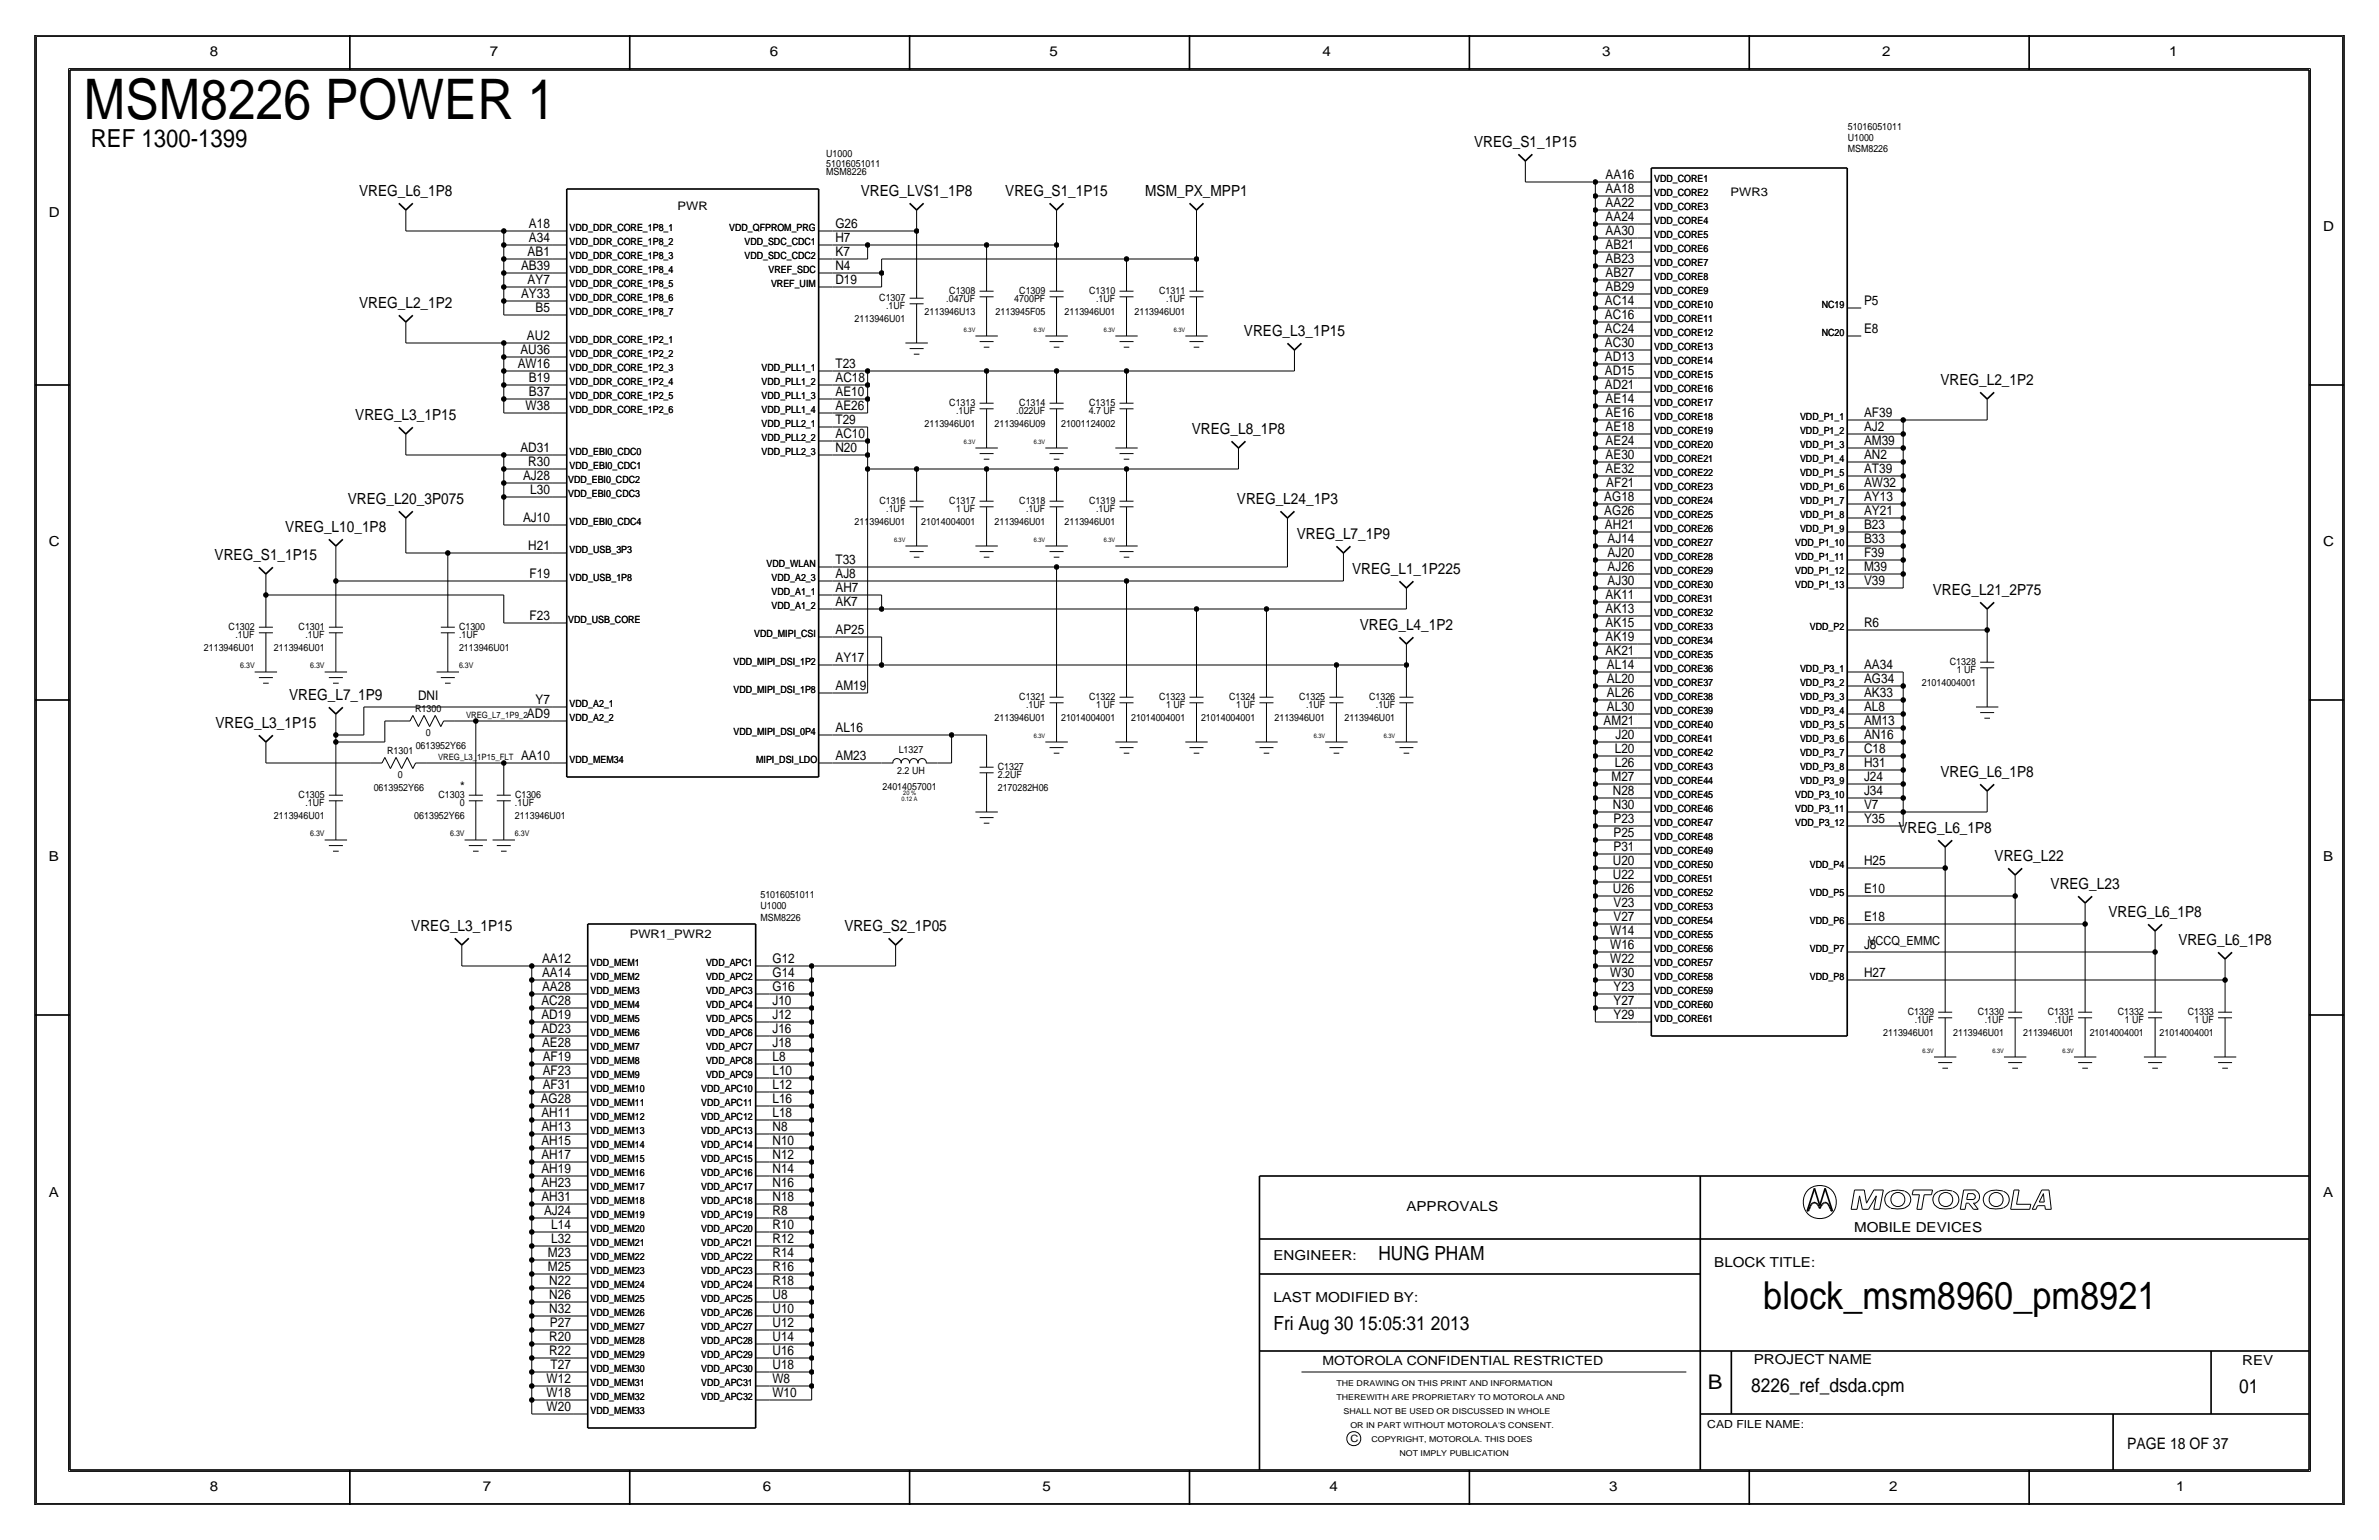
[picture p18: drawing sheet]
<svg xmlns="http://www.w3.org/2000/svg" width="432mm" height="279mm" viewBox="0 0 432 279" stroke-linecap="round" stroke-linejoin="round" font-family="sans-serif">
<defs><g id="words">
<text font-size="10.1" x="15.2" y="21.6">MSM8226 POWER 1</text>
<text font-size="7" x="320" y="237.5">block_msm8960_pm8921</text>
<text font-size="4.5" x="16.5" y="26.7">REF 1300-1399</text>
<text font-size="3.7" x="310" y="252.1">B</text>
<g font-size="3.5">
<text x="250.2" y="228.6">HUNG PHAM</text>
<text x="231.1" y="241.3">Fri Aug 30 15:05:31 2013</text>
<text x="317.9" y="252.6">8226_ref_dsda.cpm</text>
<text x="406.4" y="252.7">01</text>
</g>
<text font-size="2.9" x="386.1" y="262.9">PAGE 18 OF 37</text>
<g font-size="2.8">
<text x="267.6" y="26.7">VREG_S1_1P15</text>
<text x="65.2" y="35.6">VREG_L6_1P8</text>
<text x="156.2" y="35.6">VREG_LVS1_1P8</text>
<text x="182.5" y="35.6">VREG_S1_1P15</text>
<text x="207.9" y="35.6">MSM_PX_MPP1</text>
<text x="65.2" y="55.9">VREG_L2_1P2</text>
<text x="225.8" y="61">VREG_L3_1P15</text>
<text x="352.2" y="69.8">VREG_L2_1P2</text>
<text x="64.5" y="76.2">VREG_L3_1P15</text>
<text x="216.3" y="78.7">VREG_L8_1P8</text>
<text x="63.1" y="91.4">VREG_L20_3P075</text>
<text x="224.5" y="91.4">VREG_L24_1P3</text>
<text x="39" y="101.6">VREG_S1_1P15</text>
<text x="51.8" y="96.5">VREG_L10_1P8</text>
<text x="235.4" y="97.8">VREG_L7_1P9</text>
<text x="245.4" y="104.1">VREG_L1_1P225</text>
<text x="350.8" y="108">VREG_L21_2P75</text>
<text x="246.8" y="114.3">VREG_L4_1P2</text>
<text x="52.5" y="127">VREG_L7_1P9</text>
<text x="39.1" y="132.1">VREG_L3_1P15</text>
<text x="352.2" y="141">VREG_L6_1P8</text>
<text x="344.6" y="151.1">VREG_L6_1P8</text>
<text x="362" y="156.2">VREG_L22</text>
<text x="372.2" y="161.3">VREG_L23</text>
<text x="382.7" y="166.4">VREG_L6_1P8</text>
<text x="74.6" y="168.9">VREG_L3_1P15</text>
<text x="153.3" y="168.9">VREG_S2_1P05</text>
<text x="395.4" y="171.4">VREG_L6_1P8</text>
</g>
<g font-size="2.5">
<text x="38.1" y="10.2">8</text>
<text x="88.9" y="10.2">7</text>
<text x="139.7" y="10.2">6</text>
<text x="190.5" y="10.2">5</text>
<text x="240" y="10.2">4</text>
<text x="290.8" y="10.2">3</text>
<text x="341.6" y="10.2">2</text>
<text x="393.7" y="10.2">1</text>
<text x="8.9" y="39.4">D</text>
<text x="421.6" y="41.9">D</text>
<text x="8.9" y="99.1">C</text>
<text x="421.6" y="99.1">C</text>
<text x="8.9" y="156.2">B</text>
<text x="421.6" y="156.2">B</text>
<text x="8.9" y="217.2">A</text>
<text x="255.3" y="219.7">APPROVALS</text>
<text x="421.6" y="217.2">A</text>
<text x="336.5" y="223.5">MOBILE DEVICES</text>
<text x="231.1" y="228.6">ENGINEER:</text>
<text x="311.1" y="229.9">BLOCK TITLE:</text>
<text x="231.1" y="236.2">LAST MODIFIED BY:</text>
<text x="318.3" y="247.5">PROJECT NAME</text>
<text x="407" y="247.6">REV</text>
<text x="38.1" y="270.5">8</text>
<text x="87.6" y="270.5">7</text>
<text x="138.4" y="270.5">6</text>
<text x="189.2" y="270.5">5</text>
<text x="241.3" y="270.5">4</text>
<text x="292.1" y="270.5">3</text>
<text x="342.9" y="270.5">2</text>
<text x="395" y="270.5">1</text>
</g>
<g font-size="2.4">
<text x="291.4" y="35">AA18</text>
<text x="291.4" y="32.5">AA16</text>
<text x="96" y="41.4">A18</text>
<text x="151.6" y="41.4">G26</text>
<text x="291.4" y="40.1">AA24</text>
<text x="291.4" y="37.5">AA22</text>
<text x="95.8" y="46.5">AB1</text>
<text x="96" y="43.9">A34</text>
<text x="151.6" y="46.5">K7</text>
<text x="151.6" y="43.9">H7</text>
<text x="291.4" y="47.7">AB23</text>
<text x="291.4" y="45.2">AB21</text>
<text x="291.4" y="42.6">AA30</text>
<text x="94.6" y="49">AB39</text>
<text x="95.8" y="51.6">AY7</text>
<text x="151.6" y="51.6">D19</text>
<text x="151.6" y="49">N4</text>
<text x="291.4" y="52.8">AB29</text>
<text x="291.4" y="50.3">AB27</text>
<text x="94.6" y="54.1">AY33</text>
<text x="97.2" y="56.6">B5</text>
<text x="291.3" y="57.9">AC16</text>
<text x="291.3" y="55.3">AC14</text>
<text x="338.3" y="55.3">P5</text>
<text x="94.5" y="64.3">AU36</text>
<text x="95.6" y="61.7">AU2</text>
<text x="291.3" y="65.5">AD13</text>
<text x="291.3" y="63">AC30</text>
<text x="291.3" y="60.4">AC24</text>
<text x="338.3" y="60.4">E8</text>
<text x="94" y="66.8">AW16</text>
<text x="96" y="71.9">B37</text>
<text x="96" y="69.3">B19</text>
<text x="151.6" y="71.9">AE10</text>
<text x="151.6" y="69.3">AC18</text>
<text x="151.6" y="66.8">T23</text>
<text x="291.3" y="70.6">AD21</text>
<text x="291.3" y="68">AD15</text>
<text x="95.4" y="74.4">W38</text>
<text x="151.6" y="77">T29</text>
<text x="151.6" y="74.4">AE26</text>
<text x="291.4" y="75.7">AE16</text>
<text x="291.4" y="73.1">AE14</text>
<text x="338.3" y="75.7">AF39</text>
<text x="94.5" y="82">AD31</text>
<text x="151.6" y="82">N20</text>
<text x="151.6" y="79.5">AC10</text>
<text x="291.4" y="83.3">AE30</text>
<text x="291.4" y="80.7">AE24</text>
<text x="291.4" y="78.2">AE18</text>
<text x="338.3" y="83.3">AN2</text>
<text x="338.3" y="80.8">AM39</text>
<text x="338.3" y="78.2">AJ2</text>
<text x="94.9" y="87.1">AJ28</text>
<text x="95.9" y="84.6">R30</text>
<text x="96.2" y="89.7">L30</text>
<text x="291.4" y="85.8">AE32</text>
<text x="291.5" y="88.4">AF21</text>
<text x="338.3" y="88.4">AW32</text>
<text x="338.3" y="85.8">AT39</text>
<text x="94.9" y="94.7">AJ10</text>
<text x="291.2" y="93.4">AG26</text>
<text x="291.2" y="90.9">AG18</text>
<text x="291.3" y="96">AH21</text>
<text x="338.3" y="93.5">AY21</text>
<text x="338.3" y="90.9">AY13</text>
<text x="95.9" y="99.8">H21</text>
<text x="291.8" y="101.1">AJ20</text>
<text x="291.8" y="98.5">AJ14</text>
<text x="338.3" y="101.1">F39</text>
<text x="338.3" y="98.6">B33</text>
<text x="338.3" y="96">B23</text>
<text x="96.1" y="104.9">F19</text>
<text x="151.6" y="102.4">T33</text>
<text x="151.6" y="104.9">AJ8</text>
<text x="151.6" y="107.4">AH7</text>
<text x="291.8" y="106.1">AJ30</text>
<text x="291.8" y="103.6">AJ26</text>
<text x="338.3" y="106.2">V39</text>
<text x="338.3" y="103.6">M39</text>
<text x="96.1" y="112.5">F23</text>
<text x="151.6" y="110">AK7</text>
<text x="291.4" y="113.8">AK15</text>
<text x="291.4" y="111.2">AK13</text>
<text x="291.4" y="108.7">AK11</text>
<text x="338.3" y="113.8">R6</text>
<text x="151.6" y="115.1">AP25</text>
<text x="291.4" y="118.8">AK21</text>
<text x="291.4" y="116.3">AK19</text>
<text x="151.6" y="125.2">AM19</text>
<text x="151.6" y="120.1">AY17</text>
<text x="291.7" y="123.9">AL20</text>
<text x="291.7" y="121.4">AL14</text>
<text x="338.3" y="124">AG34</text>
<text x="338.3" y="121.4">AA34</text>
<text x="75.9" y="127">DNI</text>
<text x="95.6" y="130.3">AD9</text>
<text x="97.2" y="127.8">Y7</text>
<text x="291.1" y="131.6">AM21</text>
<text x="291.7" y="129">AL30</text>
<text x="291.7" y="126.5">AL26</text>
<text x="338.3" y="131.6">AM13</text>
<text x="338.3" y="129">AL8</text>
<text x="338.3" y="126.5">AK33</text>
<text x="94.6" y="137.9">AA10</text>
<text x="151.6" y="132.8">AL16</text>
<text x="151.6" y="137.9">AM23</text>
<text x="293.1" y="136.6">L20</text>
<text x="293.2" y="134.1">J20</text>
<text x="338.3" y="136.7">C18</text>
<text x="338.3" y="134.1">AN16</text>
<text x="83.5" y="143.5">*</text>
<text x="292.5" y="141.7">M27</text>
<text x="293.1" y="139.2">L26</text>
<text x="338.3" y="141.7">J24</text>
<text x="338.3" y="139.2">H31</text>
<text x="292.7" y="146.8">N30</text>
<text x="292.7" y="144.3">N28</text>
<text x="292.9" y="149.3">P23</text>
<text x="338.3" y="149.4">Y35</text>
<text x="338.3" y="146.8">V7</text>
<text x="338.3" y="144.3">J34</text>
<text x="292.9" y="154.4">P31</text>
<text x="292.9" y="151.9">P25</text>
<text x="292.7" y="159.5">U22</text>
<text x="292.7" y="157">U20</text>
<text x="338.3" y="157">H25</text>
<text x="292.7" y="162">U26</text>
<text x="292.9" y="167.1">V27</text>
<text x="292.9" y="164.6">V23</text>
<text x="338.3" y="167.1">E18</text>
<text x="338.3" y="162.1">E10</text>
<text x="292.3" y="172.2">W16</text>
<text x="292.3" y="169.7">W14</text>
<text x="338.3" y="172.2">J8</text>
<text x="98.4" y="179.8">AA28</text>
<text x="98.4" y="177.3">AA14</text>
<text x="98.4" y="174.7">AA12</text>
<text x="140.2" y="179.8">G16</text>
<text x="140.2" y="177.3">G14</text>
<text x="140.2" y="174.7">G12</text>
<text x="292.3" y="177.3">W30</text>
<text x="292.3" y="174.7">W22</text>
<text x="292.9" y="179.8">Y23</text>
<text x="338.3" y="177.3">H27</text>
<text x="98.3" y="184.9">AD19</text>
<text x="98.3" y="182.4">AC28</text>
<text x="140.2" y="184.9">J12</text>
<text x="140.2" y="182.3">J10</text>
<text x="292.9" y="184.9">Y29</text>
<text x="292.9" y="182.4">Y27</text>
<text x="98.3" y="187.4">AD23</text>
<text x="98.4" y="190">AE28</text>
<text x="140.2" y="190">J18</text>
<text x="140.2" y="187.4">J16</text>
<text x="98.5" y="197.6">AF31</text>
<text x="98.5" y="195.1">AF23</text>
<text x="98.5" y="192.5">AF19</text>
<text x="140.2" y="197.6">L12</text>
<text x="140.2" y="195">L10</text>
<text x="140.2" y="192.5">L8</text>
<text x="98.1" y="200.1">AG28</text>
<text x="98.3" y="202.7">AH11</text>
<text x="140.2" y="202.7">L18</text>
<text x="140.2" y="200.1">L16</text>
<text x="98.3" y="207.8">AH15</text>
<text x="98.3" y="205.2">AH13</text>
<text x="140.2" y="207.7">N10</text>
<text x="140.2" y="205.2">N8</text>
<text x="98.3" y="215.4">AH23</text>
<text x="98.3" y="212.8">AH19</text>
<text x="98.3" y="210.3">AH17</text>
<text x="140.2" y="215.4">N16</text>
<text x="140.2" y="212.8">N14</text>
<text x="140.2" y="210.3">N12</text>
<text x="98.3" y="217.9">AH31</text>
<text x="98.7" y="220.5">AJ24</text>
<text x="140.2" y="220.5">R8</text>
<text x="140.2" y="217.9">N18</text>
<text x="100.1" y="225.6">L32</text>
<text x="100.1" y="223">L14</text>
<text x="140.2" y="225.5">R12</text>
<text x="140.2" y="223">R10</text>
<text x="99.5" y="230.6">M25</text>
<text x="99.5" y="228.1">M23</text>
<text x="99.7" y="233.2">N22</text>
<text x="140.2" y="233.2">R18</text>
<text x="140.2" y="230.6">R16</text>
<text x="140.2" y="228.1">R14</text>
<text x="99.7" y="238.2">N32</text>
<text x="99.7" y="235.7">N26</text>
<text x="140.2" y="238.2">U10</text>
<text x="140.2" y="235.7">U8</text>
<text x="99.7" y="245.9">R22</text>
<text x="99.7" y="243.3">R20</text>
<text x="99.8" y="240.8">P27</text>
<text x="140.2" y="245.9">U16</text>
<text x="140.2" y="243.3">U14</text>
<text x="140.2" y="240.8">U12</text>
<text x="99.2" y="251">W12</text>
<text x="99.9" y="248.4">T27</text>
<text x="140.2" y="250.9">W8</text>
<text x="140.2" y="248.4">U18</text>
<text x="99.2" y="256">W20</text>
<text x="99.2" y="253.5">W18</text>
<text x="140.2" y="253.5">W10</text>
</g>
<g font-size="2.3">
<text x="339.1" y="171.4">VCCQ_EMMC</text>
<text x="240" y="247.6">MOTOROLA CONFIDENTIAL RESTRICTED</text>
</g>
<g font-size="2.1">
<text x="314.1" y="35.6">PWR3</text>
<text x="123" y="38.1">PWR</text>
<text x="114.3" y="170.2">PWR1_PWR2</text>
</g>
<text font-size="2" x="309.9" y="259.1">CAD FILE NAME:</text>
<g font-size="1.8">
<text x="335.4" y="23.5">51016051011</text>
<text x="150" y="28.4">U1000</text>
<text x="335.4" y="25.6">U1000</text>
<text x="335.4" y="27.6">MSM8226</text>
<text x="150" y="31.7">MSM8226</text>
<text x="150" y="30.2">51016051011</text>
<text x="300.2" y="35.6">VDD_CORE2</text>
<text x="300.2" y="33">VDD_CORE1</text>
<text x="103.4" y="41.9">VDD_DDR_CORE_1P8_1</text>
<text x="132.3" y="41.9">VDD_QFPROM_PRG</text>
<text x="300.2" y="38.1">VDD_CORE3</text>
<text x="300.2" y="40.6">VDD_CORE4</text>
<text x="103.4" y="47">VDD_DDR_CORE_1P8_3</text>
<text x="103.4" y="44.5">VDD_DDR_CORE_1P8_2</text>
<text x="135.1" y="44.4">VDD_SDC_CDC1</text>
<text x="135.1" y="47">VDD_SDC_CDC2</text>
<text x="300.2" y="45.7">VDD_CORE6</text>
<text x="300.2" y="43.2">VDD_CORE5</text>
<text x="103.4" y="52.1">VDD_DDR_CORE_1P8_5</text>
<text x="103.4" y="49.5">VDD_DDR_CORE_1P8_4</text>
<text x="139.5" y="49.5">VREF_SDC</text>
<text x="139.9" y="52.1">VREF_UIM</text>
<text x="172.3" y="53.4">C1308</text>
<text x="185" y="53.4">C1309</text>
<text x="197.7" y="53.4">C1310</text>
<text x="210.4" y="53.4">C1311</text>
<text x="300.2" y="50.8">VDD_CORE8</text>
<text x="300.2" y="53.3">VDD_CORE9</text>
<text x="300.2" y="48.3">VDD_CORE7</text>
<text x="103.4" y="54.6">VDD_DDR_CORE_1P8_6</text>
<text x="103.4" y="57.2">VDD_DDR_CORE_1P8_7</text>
<text x="155.1" y="58.4">2113946U01</text>
<text x="159.6" y="54.6">C1307</text>
<text x="160.8" y="56.1">.1UF</text>
<text x="167.8" y="57.2">2113946U13</text>
<text x="171.8" y="54.9">.047UF</text>
<text x="180.7" y="57.2">2113945F05</text>
<text x="184.1" y="54.9">4700PF</text>
<text x="193.2" y="57.2">2113946U01</text>
<text x="199" y="54.9">.1UF</text>
<text x="205.9" y="57.2">2113946U01</text>
<text x="211.7" y="54.9">.1UF</text>
<text x="300.2" y="55.9">VDD_CORE10</text>
<text x="300.2" y="58.4">VDD_CORE11</text>
<text x="330.7" y="55.9">NC19</text>
<text x="103.4" y="64.8">VDD_DDR_CORE_1P2_2</text>
<text x="103.4" y="62.2">VDD_DDR_CORE_1P2_1</text>
<text x="300.2" y="63.5">VDD_CORE13</text>
<text x="300.2" y="61">VDD_CORE12</text>
<text x="330.7" y="61">NC20</text>
<text x="103.4" y="67.3">VDD_DDR_CORE_1P2_3</text>
<text x="103.4" y="69.9">VDD_DDR_CORE_1P2_4</text>
<text x="138.2" y="67.3">VDD_PLL1_1</text>
<text x="138.2" y="69.9">VDD_PLL1_2</text>
<text x="300.2" y="68.6">VDD_CORE15</text>
<text x="300.2" y="71.1">VDD_CORE16</text>
<text x="300.2" y="66">VDD_CORE14</text>
<text x="103.4" y="72.4">VDD_DDR_CORE_1P2_5</text>
<text x="103.4" y="74.9">VDD_DDR_CORE_1P2_6</text>
<text x="138.2" y="77.5">VDD_PLL2_1</text>
<text x="138.2" y="72.4">VDD_PLL1_3</text>
<text x="138.2" y="74.9">VDD_PLL1_4</text>
<text x="167.8" y="77.5">2113946U01</text>
<text x="172.3" y="73.7">C1313</text>
<text x="173.5" y="75.2">.1UF</text>
<text x="180.5" y="77.5">2113946U09</text>
<text x="184.5" y="75.2">.022UF</text>
<text x="185" y="73.7">C1314</text>
<text x="192.6" y="77.5">21001124002</text>
<text x="197.6" y="75.2">4.7 UF</text>
<text x="197.7" y="73.7">C1315</text>
<text x="300.2" y="76.2">VDD_CORE18</text>
<text x="300.2" y="73.7">VDD_CORE17</text>
<text x="326.7" y="76.2">VDD_P1_1</text>
<text x="103.4" y="82.6">VDD_EBI0_CDC0</text>
<text x="138.2" y="80">VDD_PLL2_2</text>
<text x="138.2" y="82.6">VDD_PLL2_3</text>
<text x="300.2" y="81.3">VDD_CORE20</text>
<text x="300.2" y="83.8">VDD_CORE21</text>
<text x="300.2" y="78.7">VDD_CORE19</text>
<text x="326.7" y="81.3">VDD_P1_3</text>
<text x="326.7" y="78.7">VDD_P1_2</text>
<text x="326.7" y="83.8">VDD_P1_4</text>
<text x="103.1" y="87.6">VDD_EBI0_CDC2</text>
<text x="103.4" y="85.1">VDD_EBI0_CDC1</text>
<text x="300.2" y="88.9">VDD_CORE23</text>
<text x="300.2" y="86.4">VDD_CORE22</text>
<text x="326.7" y="86.4">VDD_P1_5</text>
<text x="326.7" y="88.9">VDD_P1_6</text>
<text x="103.1" y="90.2">VDD_EBI0_CDC3</text>
<text x="103.4" y="95.3">VDD_EBI0_CDC4</text>
<text x="155.1" y="95.3">2113946U01</text>
<text x="159.6" y="91.5">C1316</text>
<text x="160.9" y="93">.1UF</text>
<text x="167.2" y="95.3">21014004001</text>
<text x="172.3" y="91.5">C1317</text>
<text x="173.6" y="93">1 UF</text>
<text x="180.5" y="95.3">2113946U01</text>
<text x="185" y="91.5">C1318</text>
<text x="186.3" y="93">.1UF</text>
<text x="193.2" y="95.3">2113946U01</text>
<text x="197.7" y="91.5">C1319</text>
<text x="199" y="93">.1UF</text>
<text x="300.2" y="91.4">VDD_CORE24</text>
<text x="300.2" y="94">VDD_CORE25</text>
<text x="326.7" y="91.4">VDD_P1_7</text>
<text x="326.7" y="94">VDD_P1_8</text>
<text x="103.4" y="100.3">VDD_USB_3P3</text>
<text x="300.2" y="99.1">VDD_CORE27</text>
<text x="300.2" y="96.5">VDD_CORE26</text>
<text x="300.2" y="101.6">VDD_CORE28</text>
<text x="325.8" y="99.1">VDD_P1_10</text>
<text x="325.8" y="101.6">VDD_P1_11</text>
<text x="326.7" y="96.5">VDD_P1_9</text>
<text x="103.4" y="105.4">VDD_USB_1P8</text>
<text x="139.1" y="102.9">VDD_WLAN</text>
<text x="140" y="107.9">VDD_A1_1</text>
<text x="140" y="105.4">VDD_A2_3</text>
<text x="300.2" y="104.2">VDD_CORE29</text>
<text x="300.2" y="106.7">VDD_CORE30</text>
<text x="325.8" y="104.1">VDD_P1_12</text>
<text x="325.8" y="106.7">VDD_P1_13</text>
<text x="103.1" y="113">VDD_USB_CORE</text>
<text x="140" y="110.5">VDD_A1_2</text>
<text x="300.2" y="109.2">VDD_CORE31</text>
<text x="300.2" y="111.8">VDD_CORE32</text>
<text x="37" y="118.1">2113946U01</text>
<text x="41.5" y="114.3">C1302</text>
<text x="42.7" y="115.8">.1UF</text>
<text x="49.7" y="118.1">2113946U01</text>
<text x="54.2" y="114.3">C1301</text>
<text x="55.4" y="115.8">.1UF</text>
<text x="83.3" y="115.8">.1UF</text>
<text x="83.3" y="118.1">2113946U01</text>
<text x="83.3" y="114.3">C1300</text>
<text x="136.9" y="115.6">VDD_MIPI_CSI</text>
<text x="300.2" y="119.4">VDD_CORE35</text>
<text x="300.2" y="116.9">VDD_CORE34</text>
<text x="300.2" y="114.3">VDD_CORE33</text>
<text x="328.5" y="114.3">VDD_P2</text>
<text x="133.1" y="125.7">VDD_MIPI_DSI_1P8</text>
<text x="133.1" y="120.6">VDD_MIPI_DSI_1P2</text>
<text x="300.2" y="124.5">VDD_CORE37</text>
<text x="300.2" y="121.9">VDD_CORE36</text>
<text x="326.7" y="121.9">VDD_P3_1</text>
<text x="326.7" y="124.5">VDD_P3_2</text>
<text x="348.8" y="124.5">21014004001</text>
<text x="353.9" y="120.7">C1328</text>
<text x="355.2" y="122.2">1 UF</text>
<text x="75.4" y="129.2">R1300</text>
<text x="103.4" y="128.3">VDD_A2_1</text>
<text x="103.4" y="130.8">VDD_A2_2</text>
<text x="180.5" y="130.8">2113946U01</text>
<text x="185" y="127">C1321</text>
<text x="186.3" y="128.5">.1UF</text>
<text x="192.6" y="130.8">21014004001</text>
<text x="197.7" y="127">C1322</text>
<text x="199" y="128.5">1 UF</text>
<text x="205.3" y="130.8">21014004001</text>
<text x="210.4" y="127">C1323</text>
<text x="211.7" y="128.5">1 UF</text>
<text x="218" y="130.8">21014004001</text>
<text x="223.1" y="127">C1324</text>
<text x="224.4" y="128.5">1 UF</text>
<text x="231.3" y="130.8">2113946U01</text>
<text x="235.8" y="127">C1325</text>
<text x="237.1" y="128.5">.1UF</text>
<text x="244" y="130.8">2113946U01</text>
<text x="248.5" y="127">C1326</text>
<text x="249.8" y="128.5">.1UF</text>
<text x="300.2" y="127">VDD_CORE38</text>
<text x="300.2" y="129.6">VDD_CORE39</text>
<text x="326.7" y="127">VDD_P3_3</text>
<text x="326.7" y="129.5">VDD_P3_4</text>
<text x="70.3" y="136.8">R1301</text>
<text x="75.4" y="135.9">0613952Y66</text>
<text x="77.3" y="133.5">0</text>
<text x="133.1" y="133.3">VDD_MIPI_DSI_0P4</text>
<text x="163.1" y="136.7">L1327</text>
<text x="300.2" y="132.1">VDD_CORE40</text>
<text x="300.2" y="134.6">VDD_CORE41</text>
<text x="300.2" y="137.2">VDD_CORE42</text>
<text x="326.7" y="132.1">VDD_P3_5</text>
<text x="326.7" y="134.6">VDD_P3_6</text>
<text x="326.7" y="137.2">VDD_P3_7</text>
<text x="67.8" y="143.5">0613952Y66</text>
<text x="72.2" y="141.1">0</text>
<text x="103.4" y="138.4">VDD_MEM34</text>
<text x="137.2" y="138.4">MIPI_DSI_LDO</text>
<text x="160.2" y="143.3">24014057001</text>
<text x="162.8" y="140.5">2.2 UH</text>
<text x="181.1" y="143.5">2170282H06</text>
<text x="181.1" y="141.2">2.2UF</text>
<text x="181.1" y="139.7">C1327</text>
<text x="300.2" y="139.7">VDD_CORE43</text>
<text x="300.2" y="142.3">VDD_CORE44</text>
<text x="326.7" y="142.2">VDD_P3_9</text>
<text x="326.7" y="139.7">VDD_P3_8</text>
<text x="49.7" y="148.6">2113946U01</text>
<text x="54.2" y="144.8">C1305</text>
<text x="55.4" y="146.3">.1UF</text>
<text x="75.2" y="148.6">0613952Y66</text>
<text x="79.6" y="144.8">C1303</text>
<text x="83.4" y="146.3">0</text>
<text x="93.5" y="148.6">2113946U01</text>
<text x="93.5" y="146.3">.1UF</text>
<text x="93.5" y="144.8">C1306</text>
<text x="300.2" y="149.9">VDD_CORE47</text>
<text x="300.2" y="147.3">VDD_CORE46</text>
<text x="300.2" y="144.8">VDD_CORE45</text>
<text x="325.8" y="144.8">VDD_P3_10</text>
<text x="325.8" y="147.3">VDD_P3_11</text>
<text x="325.8" y="149.9">VDD_P3_12</text>
<text x="300.2" y="155">VDD_CORE49</text>
<text x="300.2" y="152.4">VDD_CORE48</text>
<text x="300.2" y="157.5">VDD_CORE50</text>
<text x="300.2" y="160">VDD_CORE51</text>
<text x="328.5" y="157.5">VDD_P4</text>
<text x="138" y="165">U1000</text>
<text x="138" y="163">51016051011</text>
<text x="138" y="167">MSM8226</text>
<text x="300.2" y="162.6">VDD_CORE52</text>
<text x="300.2" y="165.1">VDD_CORE53</text>
<text x="300.2" y="167.7">VDD_CORE54</text>
<text x="328.5" y="162.6">VDD_P5</text>
<text x="328.5" y="167.6">VDD_P6</text>
<text x="300.2" y="170.2">VDD_CORE55</text>
<text x="300.2" y="172.7">VDD_CORE56</text>
<text x="328.5" y="172.7">VDD_P7</text>
<text x="107.2" y="177.8">VDD_MEM2</text>
<text x="107.2" y="175.3">VDD_MEM1</text>
<text x="128.2" y="177.8">VDD_APC2</text>
<text x="128.2" y="175.3">VDD_APC1</text>
<text x="300.2" y="177.8">VDD_CORE58</text>
<text x="300.2" y="175.3">VDD_CORE57</text>
<text x="328.5" y="177.8">VDD_P8</text>
<text x="107.2" y="180.3">VDD_MEM3</text>
<text x="107.2" y="185.4">VDD_MEM5</text>
<text x="107.2" y="182.9">VDD_MEM4</text>
<text x="128.2" y="182.9">VDD_APC4</text>
<text x="128.2" y="180.3">VDD_APC3</text>
<text x="128.2" y="185.4">VDD_APC5</text>
<text x="300.2" y="180.4">VDD_CORE59</text>
<text x="300.2" y="182.9">VDD_CORE60</text>
<text x="300.2" y="185.4">VDD_CORE61</text>
<text x="346.3" y="184.2">C1329</text>
<text x="347.5" y="185.7">.1UF</text>
<text x="359" y="184.2">C1330</text>
<text x="360.2" y="185.7">.1UF</text>
<text x="371.7" y="184.2">C1331</text>
<text x="372.9" y="185.7">.1UF</text>
<text x="384.4" y="184.2">C1332</text>
<text x="385.6" y="185.7">1 UF</text>
<text x="397.1" y="184.2">C1333</text>
<text x="398.3" y="185.7">1 UF</text>
<text x="107.2" y="188">VDD_MEM6</text>
<text x="107.2" y="190.5">VDD_MEM7</text>
<text x="128.2" y="188">VDD_APC6</text>
<text x="128.2" y="190.5">VDD_APC7</text>
<text x="341.8" y="188">2113946U01</text>
<text x="354.5" y="188">2113946U01</text>
<text x="367.2" y="188">2113946U01</text>
<text x="379.3" y="188">21014004001</text>
<text x="392" y="188">21014004001</text>
<text x="107.2" y="193">VDD_MEM8</text>
<text x="107.2" y="195.6">VDD_MEM9</text>
<text x="128.2" y="193">VDD_APC8</text>
<text x="128.2" y="195.6">VDD_APC9</text>
<text x="107.2" y="198.1">VDD_MEM10</text>
<text x="107.2" y="200.7">VDD_MEM11</text>
<text x="107.2" y="203.2">VDD_MEM12</text>
<text x="127.3" y="198.1">VDD_APC10</text>
<text x="127.3" y="203.2">VDD_APC12</text>
<text x="127.3" y="200.7">VDD_APC11</text>
<text x="107.2" y="208.3">VDD_MEM14</text>
<text x="107.2" y="205.7">VDD_MEM13</text>
<text x="127.3" y="208.3">VDD_APC14</text>
<text x="127.3" y="205.7">VDD_APC13</text>
<text x="107.2" y="210.8">VDD_MEM15</text>
<text x="107.2" y="213.4">VDD_MEM16</text>
<text x="107.2" y="215.9">VDD_MEM17</text>
<text x="127.3" y="210.8">VDD_APC15</text>
<text x="127.3" y="213.4">VDD_APC16</text>
<text x="127.3" y="215.9">VDD_APC17</text>
<text x="107.2" y="218.4">VDD_MEM18</text>
<text x="107.2" y="221">VDD_MEM19</text>
<text x="127.3" y="218.4">VDD_APC18</text>
<text x="127.3" y="221">VDD_APC19</text>
<text x="107.2" y="223.5">VDD_MEM20</text>
<text x="107.2" y="226.1">VDD_MEM21</text>
<text x="127.3" y="223.5">VDD_APC20</text>
<text x="127.3" y="226.1">VDD_APC21</text>
<text x="107.2" y="228.6">VDD_MEM22</text>
<text x="107.2" y="231.1">VDD_MEM23</text>
<text x="107.2" y="233.7">VDD_MEM24</text>
<text x="127.3" y="228.6">VDD_APC22</text>
<text x="127.3" y="231.1">VDD_APC23</text>
<text x="127.3" y="233.7">VDD_APC24</text>
<text x="107.2" y="236.2">VDD_MEM25</text>
<text x="107.2" y="238.8">VDD_MEM26</text>
<text x="127.3" y="236.2">VDD_APC25</text>
<text x="127.3" y="238.8">VDD_APC26</text>
<text x="107.2" y="241.3">VDD_MEM27</text>
<text x="107.2" y="243.8">VDD_MEM28</text>
<text x="127.3" y="241.3">VDD_APC27</text>
<text x="127.3" y="243.8">VDD_APC28</text>
<text x="107.2" y="248.9">VDD_MEM30</text>
<text x="107.2" y="246.4">VDD_MEM29</text>
<text x="107.2" y="251.5">VDD_MEM31</text>
<text x="127.3" y="248.9">VDD_APC30</text>
<text x="127.3" y="246.4">VDD_APC29</text>
<text x="127.3" y="251.5">VDD_APC31</text>
<text x="107.2" y="256.5">VDD_MEM33</text>
<text x="107.2" y="254">VDD_MEM32</text>
<text x="127.3" y="254">VDD_APC32</text>
<text x="245.1" y="261.6">C</text>
</g>
<g font-size="1.6">
<text x="84.6" y="130.3">VREG_L7_1P9_2</text>
<text x="79.5" y="137.9">VREG_L3_1P15_FLT</text>
</g>
<g font-size="1.5">
<text x="242.6" y="251.5">THE DRAWING ON THIS PRINT AND INFORMATION</text>
<text x="242.6" y="254">THEREWITH ARE PROPRIETARY TO MOTOROLA AND</text>
<text x="243.8" y="256.5">SHALL NOT BE USED OR DISCUSSED IN WHOLE</text>
<text x="245.1" y="259.1">OR IN PART WITHOUT MOTOROLA'S CONSENT.</text>
<text x="248.9" y="261.6">COPYRIGHT, MOTOROLA. THIS DOES</text>
<text x="254" y="264.2">NOT IMPLY PUBLICATION</text>
</g>
<g font-size="1.4">
<text x="43.6" y="121.2">6.3V</text>
<text x="56.3" y="121.2">6.3V</text>
<text x="83.3" y="121.2">6.3V</text>
<text x="56.3" y="151.6">6.3V</text>
<text x="81.7" y="151.6">6.3V</text>
<text x="93.5" y="151.6">6.3V</text>
</g>
<g font-size="1.1">
<text x="175" y="60.2">6.3V</text>
<text x="187.7" y="60.2">6.3V</text>
<text x="200.4" y="60.2">6.3V</text>
<text x="213.1" y="60.2">6.3V</text>
<text x="175" y="80.5">6.3V</text>
<text x="187.7" y="80.5">6.3V</text>
<text x="162.3" y="98.3">6.3V</text>
<text x="187.7" y="98.3">6.3V</text>
<text x="200.4" y="98.3">6.3V</text>
<text x="187.7" y="133.9">6.3V</text>
<text x="238.5" y="133.9">6.3V</text>
<text x="251.2" y="133.9">6.3V</text>
<text x="163.6" y="145.3">0.12 A</text>
<text x="164" y="144.3">20 %</text>
<text x="349" y="191">6.3V</text>
<text x="361.7" y="191">6.3V</text>
<text x="374.4" y="191">6.3V</text>
</g>
</g></defs>
<g fill="none" stroke="#000" stroke-width=".3">
<path d="M6.3 6.3v266.7zM6.4 6.3h419zM12.7 12.7h406.4zM12.7 12.7v254zM63.5 6.3v6.4zM114.3 6.3v6.4zM165.1 6.3v6.4zM215.9 6.3v6.4zM266.7 6.3v6.4zM317.5 6.3v6.4zM368.3 6.3v6.4zM419.1 12.7v254z"/>
<path d="M425.4 6.3v266.7zM72.4 36.9l1.3 1.2zM73.7 38.1l1.2-1.2zM102.9 34.3h45.7zM102.9 34.3v106.7zM148.6 34.3v106.7zM165.1 36.9l1.3 1.2zM166.4 38.1l1.2-1.2zM190.5 36.9l1.3 1.2zM191.8 38.1l1.2-1.2zM215.9 36.9l1.3 1.2zM217.2 38.1l1.2-1.2z"/>
<path d="M275.6 28l1.3 1.2zM276.9 29.2l1.2-1.2zM299.7 30.5h35.6zM299.7 30.5v157.5zM335.3 30.5v157.5zM72.4 57.2l1.3 1.2zM73.7 58.4l1.2-1.2zM6.3 69.8h6.4zM72.4 77.5l1.3 1.2zM73.7 78.7l1.2-1.2zM233.7 62.3l1.2 1.2zM234.9 63.5l1.3-1.2z"/>
<path d="M359.4 71.2l1.3 1.2zM360.7 72.4l1.2-1.2zM419.1 69.8h6.3zM59.7 97.8l1.3 1.3zM61 99.1l1.2-1.3zM72.4 92.8l1.3 1.2zM73.7 94l1.2-1.2zM223.5 80.1l1.3 1.2zM224.8 81.3l1.3-1.2zM232.4 92.8l1.3 1.2zM233.7 94l1.2-1.2zM242.6 99.1l1.2 1.2z"/>
<path d="M47 102.9l1.3 1.2zM48.3 104.1l1.2-1.2zM243.8 100.3l1.3-1.2zM254 105.5l1.3 1.2zM254 115.6l1.3 1.2zM255.3 106.7l1.2-1.2zM255.3 116.8l1.2-1.2zM359.4 109.3l1.3 1.2zM360.7 110.5l1.2-1.2zM6.3 127h6.4zM47 133.4l1.3 1.2zM48.3 134.6l1.2-1.2z"/>
<path d="M59.7 128.3l1.3 1.2zM61 129.5l1.2-1.2zM419.1 127h6.3zM102.9 141h45.7zM351.8 152.5l1.3 1.2zM353.1 153.7l1.2-1.2zM359.4 142.3l1.3 1.2zM360.7 143.5l1.2-1.2zM364.5 157.5l1.3 1.3zM365.8 158.8l1.2-1.3zM82.6 170.2l1.2 1.2zM83.8 171.5l1.3-1.3z"/>
<path d="M106.7 167.6h30.5zM106.7 167.6v91.5zM137.2 167.6v91.5zM161.3 170.2l1.3 1.2zM162.6 171.5l1.2-1.3zM377.2 162.6l1.3 1.2zM378.5 163.8l1.2-1.2zM389.9 167.7l1.3 1.2zM391.2 168.9l1.2-1.2zM402.6 172.8l1.3 1.2zM403.9 174l1.2-1.2zM6.3 184.1h6.4z"/>
<path d="M299.7 188h35.6zM419.1 184.1h6.3zM228.6 213.4v53.3zM228.6 213.4h190.5zM308.6 213.4v53.3zM328 219.7h.2zM328.4 219.4l-.2 .3zM328.6 218.8l-.2 .6zM328.8 218.5l-.2 .3zM329 218.3l.2-.1zM329 218.3l-.2 .2zM329.2 218.2h.2z"/>
<path d="M329.3 215.6l-1.3 4.1zM329.3 215.6l1 3.1zM329.4 218.2l.2 .1zM329.6 218.3l.3 .2zM329.9 218.5l.2 .3zM330.1 218.8l.2 .5zM330.5 218.8l-.2 .5zM330.8 218.5l-.3 .3zM331 218.3l-.2 .2zM331 218.3l.2-.1zM331.2 218.2h.2zM331.3 215.6l1.3 4.1z"/>
<path d="M331.3 215.6l-1 3.1zM331.4 218.2l.2 .1zM331.6 218.3l.2 .2zM331.8 218.5l.2 .3zM332 218.8l.3 .6zM332.3 219.4l.1 .3zM332.4 219.7h.2zM228.6 231.1h80zM228.6 224.8h190.5zM106.7 259.1h30.5zM228.6 245.1h190.5zM308.6 256.5h110.5z"/>
<path d="M314.2 245.1v11.4zM383.5 256.5v10.2zM401.3 245.1v11.4zM6.4 273h419zM12.7 266.7h406.4zM63.5 266.7v6.3zM114.3 266.7v6.3zM165.1 266.7v6.3zM215.9 266.7v6.3zM266.7 266.7v6.3zM317.5 266.7v6.3zM368.3 266.7v6.3z"/>
</g>
<g fill="none" stroke="#000" stroke-width=".18">
<path d="M6.6 6.6h418.6zM6.6 6.6v266.2zM12.4 12.4v254.6zM12.4 12.4h407zM419.4 12.4v254.6zM425.2 6.6v266.2zM73.7 38.1v2.5zM166.4 38.1v2.5zM191.8 38.1v2.5zM217.2 38.1v2.5zM276.9 33h12.7zM276.9 31.8v1.2z"/>
<path d="M276.9 29.2v2.6zM289.6 33v2.6zM289.6 35.6v2.5zM289.6 38.1v2.5zM289.6 33h7.6zM289.6 35.6h7.6zM289.6 38.1h7.6zM297.2 33h2.5zM297.2 35.6h2.5zM297.2 38.1h2.5zM73.7 40.6v1.3zM73.7 58.4v2.6z"/>
<path d="M73.7 41.9h17.7zM91.4 54.6h8.9zM91.4 52.1h8.9zM91.4 49.5h8.9zM91.4 47h8.9zM91.4 41.9h8.9zM91.4 57.2h8.9zM91.4 54.6v2.5zM91.4 52.1v2.5zM91.4 49.5v2.6zM91.4 47v2.5zM91.4 44.4v2.6z"/>
<path d="M91.4 44.4h8.9zM91.4 41.9v2.5zM100.3 57.2h2.6zM100.3 44.4h2.6zM100.3 47h2.6zM100.3 49.5h2.6zM100.3 52.1h2.6zM100.3 41.9h2.6zM100.3 54.6h2.6zM148.6 41.9h2.5zM148.6 47h2.5zM148.6 44.4h2.5z"/>
<path d="M148.6 49.5h2.5zM148.6 52.1h2.5zM151.1 47h6.4zM151.1 44.4h6.4zM151.1 41.9h15.3zM151.1 52.1h8.9zM151.1 49.5h8.9zM157.5 44.5v2.5zM157.5 44.4h21.6zM160 49.5v2.6zM160 47v2.5zM160 47h44.5z"/>
<path d="M165.1 54.1h2.5zM165.1 55.1h2.5zM166.4 40.6v1.3zM166.4 41.9v7.6zM166.4 55.1v4.6zM166.4 49.5v4.6zM166.4 59.7v2.5zM177.8 52.8h2.5zM177.8 53.8h2.5zM179.1 44.4h12.7zM179.1 44.4v3.9zM179.1 53.8v4.6z"/>
<path d="M179.1 48.3v4.5zM179.1 58.4v2.6zM190.5 52.8h2.5zM190.5 53.8h2.5zM191.8 44.4v3.9zM191.8 40.6v3.8zM191.8 53.8v4.6zM191.8 48.3v4.5zM191.8 58.4v2.6zM203.2 52.8h2.5zM203.2 53.8h2.5zM204.5 47h12.7z"/>
<path d="M204.5 47v1.3zM204.5 53.8v4.6zM204.5 48.3v4.5zM204.5 58.4v2.6zM215.9 52.8h2.5zM215.9 53.8h2.5zM217.2 47v1.3zM217.2 40.6v6.4zM217.2 53.8v4.6zM217.2 48.3v4.5zM217.2 58.4v2.6zM289.6 40.6v2.6z"/>
<path d="M289.6 43.2v2.5zM289.6 45.7v2.6zM289.6 48.3v2.5zM289.6 50.8h7.6zM289.6 50.8v2.5zM289.6 53.3h7.6zM289.6 53.3v2.6zM289.6 55.9h7.6zM289.6 55.9v2.5zM289.6 58.4h7.6zM289.6 58.4v2.6zM289.6 40.6h7.6z"/>
<path d="M289.6 43.2h7.6zM289.6 45.7h7.6zM289.6 48.3h7.6zM297.2 40.6h2.5zM297.2 43.2h2.5zM297.2 45.7h2.5zM297.2 48.3h2.5zM297.2 53.3h2.5zM297.2 50.8h2.5zM297.2 58.4h2.5zM297.2 55.9h2.5zM335.3 55.9h2.5z"/>
<path d="M73.7 61v1.2zM73.7 78.7v2.6zM73.7 62.2h17.7zM91.4 62.2h8.9zM91.4 64.8h8.9zM91.4 67.3h8.9zM91.4 69.8h8.9zM91.4 72.4h8.9zM91.4 62.2v2.6zM91.4 64.8v2.5zM91.4 67.3v2.5zM91.4 69.8v2.6z"/>
<path d="M91.4 72.4v2.5zM91.4 74.9h8.9zM100.3 74.9h2.6zM100.3 72.4h2.6zM100.3 69.8h2.6zM100.3 62.2h2.6zM100.3 67.3h2.6zM100.3 64.8h2.6zM148.6 74.9h2.5zM148.6 72.4h2.5zM148.6 77.5h2.5zM148.6 69.8h2.5z"/>
<path d="M148.6 67.3h2.5zM151.1 74.9h6.4zM151.1 72.4h6.4zM151.1 69.8h6.4zM151.1 67.3h6.4zM151.1 77.5h6.4zM157.5 72.4v2.5zM157.5 69.9v2.5zM157.5 67.3v2.5zM157.5 67.3h21.6zM157.5 77.5v2.5zM164.3 62.2h4.1z"/>
<path d="M165.1 63.2h2.5zM165.9 64.3h1zM177 61h4.1zM177.8 73.2h2.5zM177.8 62h2.5zM177.8 74.2h2.5zM178.6 63h1zM179.1 67.3h12.7zM179.1 67.3v1.3zM179.1 74.2v4.5zM179.1 68.6v4.6zM179.1 78.7v2.6z"/>
<path d="M189.7 61h4.1zM190.5 73.2h2.5zM190.5 62h2.5zM190.5 74.2h2.5zM191.3 63h1zM191.8 67.3h12.7zM191.8 67.3v1.3zM191.8 74.2v4.5zM191.8 68.6v4.6zM191.8 78.7v2.6zM202.4 61h4.1zM203.2 73.2h2.5z"/>
<path d="M203.2 62h2.5zM203.2 74.2h2.5zM204 63h1zM204.5 67.3h30.4zM204.5 67.3v1.3zM204.5 74.2v4.5zM204.5 68.6v4.6zM204.5 78.7v2.6zM215.1 61h4.1zM215.9 62h2.5zM216.7 63h1zM234.9 66v1.3z"/>
<path d="M234.9 63.5v2.5zM289.6 61h7.6zM289.6 61v2.5zM289.6 63.5h7.6zM289.6 63.5v2.5zM289.6 66h7.6zM289.6 66v2.6zM289.6 68.6h7.6zM289.6 68.6v2.5zM289.6 71.1h7.6zM289.6 71.1v2.6zM289.6 73.7h7.6z"/>
<path d="M289.6 73.7v2.5zM289.6 76.2h7.6zM289.6 76.2v2.5zM289.6 78.7h7.6zM289.6 78.7v2.6zM297.2 61h2.5zM297.2 63.5h2.5zM297.2 66h2.5zM297.2 71.1h2.5zM297.2 68.6h2.5zM297.2 73.7h2.5zM297.2 78.7h2.5z"/>
<path d="M297.2 76.2h2.5zM335.3 76.2h2.5zM335.3 78.7h2.5zM335.3 61h2.5zM337.8 76.2h7.6zM337.8 78.7h7.6zM345.4 76.2h15.3zM345.4 76.2v2.5zM345.4 78.7v2.6zM360.7 74.9v1.3zM360.7 72.4v2.5zM61 99.1v2.5z"/>
<path d="M73.7 81.3v1.2zM73.7 96.5v3.8zM73.7 94v2.5zM73.7 82.5h17.7zM91.4 90.2h8.9zM91.4 87.6h8.9zM91.4 85.1h8.9zM91.4 82.5h8.9zM91.4 95.2h8.9zM91.4 90.2v5zM91.4 87.6v2.6zM91.4 85.1v2.5z"/>
<path d="M91.4 82.5v2.6zM100.3 95.2h2.6zM100.3 90.2h2.6zM100.3 87.6h2.6zM100.3 85.1h2.6zM100.3 82.5h2.6zM148.6 82.5h2.5zM148.6 80h2.5zM151.1 80h6.4zM151.1 82.5h6.4zM157.5 80v2.5zM157.5 82.5v2.6z"/>
<path d="M157.5 85.1v40.6zM157.5 85.1h8.9zM164.3 99.1h4.1zM165.1 90.9h2.5zM165.1 91.9h2.5zM166.4 85.1h12.7zM166.4 85.1v1.3zM166.4 91.9v4.6zM166.4 86.4v4.5zM166.4 96.5v2.6zM177 81.3h4.1zM177 99.1h4.1z"/>
<path d="M177.8 90.9h2.5zM177.8 82.3h2.5zM177.8 91.9h2.5zM178.6 83.3h1zM179.1 85.1h12.7zM179.1 85.1v1.3zM179.1 96.5v2.6zM179.1 91.9v4.6zM179.1 86.4v4.5zM189.7 81.3h4.1zM189.7 99.1h4.1zM190.5 90.9h2.5z"/>
<path d="M190.5 82.3h2.5zM190.5 91.9h2.5zM191.3 83.3h1zM191.8 85.1h12.7zM191.8 85.1v1.3zM191.8 91.9v4.6zM191.8 86.4v4.5zM191.8 96.5v2.6zM202.4 81.3h4.1zM202.4 99.1h4.1zM203.2 90.9h2.5zM203.2 82.3h2.5z"/>
<path d="M203.2 91.9h2.5zM204 83.3h1zM204.5 85.1h20.3zM204.5 85.1v1.3zM204.5 96.5v2.6zM204.5 91.9v4.6zM204.5 86.4v4.5zM224.8 83.8v1.3zM224.8 81.3v2.5zM233.7 96.5v6.4zM233.7 94v2.5zM289.6 81.3h7.6z"/>
<path d="M289.6 81.3v2.5zM289.6 83.8h7.6zM289.6 83.8v2.6zM289.6 86.4h7.6zM289.6 86.4v2.5zM289.6 88.9h7.6zM289.6 88.9v2.5zM289.6 91.4h7.6zM289.6 91.4v2.6zM289.6 94h7.6zM289.6 94v2.5zM289.6 96.5h7.6z"/>
<path d="M289.6 96.5v2.6zM289.6 99.1v2.5zM289.6 99.1h7.6zM297.2 94h2.5zM297.2 96.5h2.5zM297.2 99.1h2.5zM297.2 91.4h2.5zM297.2 83.8h2.5zM297.2 81.3h2.5zM297.2 86.4h2.5zM297.2 88.9h2.5zM335.3 94h2.5z"/>
<path d="M335.3 96.5h2.5zM335.3 99.1h2.5zM335.3 91.4h2.5zM335.3 88.9h2.5zM335.3 83.8h2.5zM335.3 86.4h2.5zM335.3 81.3h2.5zM337.8 81.3h7.6zM337.8 83.8h7.6zM337.8 86.4h7.6zM337.8 88.9h7.6zM337.8 91.4h7.6z"/>
<path d="M337.8 94h7.6zM337.8 96.5h7.6zM337.8 99.1h7.6zM345.4 81.3v2.5zM345.4 83.8v2.6zM345.4 86.4v2.5zM345.4 88.9v2.5zM345.4 91.4v2.6zM345.4 94v2.5zM345.4 96.5v2.6zM345.4 99.1v2.5zM47 114.8h2.5z"/>
<path d="M47 113.8h2.5zM48.3 107.9h43.1zM48.3 106.7v1.2zM48.3 108v1.2zM48.3 104.1v2.6zM48.3 119.4v2.5zM48.3 114.8v4.6zM48.3 109.2v4.6zM59.7 114.8h2.5zM59.7 113.8h2.5zM61 105.4h39.3zM61 101.6v3.8z"/>
<path d="M61 105.4v3.8zM61 119.4v2.5zM61 114.8v4.6zM61 109.2v4.6zM73.7 100.3h7.6zM80 113.8h2.5zM80 114.8h2.6zM81.3 100.3h19zM81.3 100.3v8.9zM81.3 119.4v2.5zM81.3 114.8v4.6zM81.3 109.2v4.6z"/>
<path d="M91.4 107.9v5.1zM91.4 113h8.9zM100.3 113h2.6zM100.3 105.4h2.6zM100.3 100.3h2.6zM148.6 102.9h2.5zM148.6 105.4h2.5zM148.6 107.9h2.5zM148.6 110.5h2.5zM148.6 115.6h2.5zM151.1 105.4h53.4zM151.1 102.9h40.7z"/>
<path d="M151.1 115.6h8.9zM151.1 110.5h8.9zM151.1 107.9h8.9zM160 115.6v5.1zM160 110.5h57.2zM160 108v2.5zM165.1 100.1h2.5zM165.9 101.1h1zM177.8 100.1h2.5zM178.6 101.1h1zM190.5 100.1h2.5zM191.3 101.1h1z"/>
<path d="M191.8 102.9h41.9zM191.8 102.9v19zM203.2 100.1h2.5zM204 101.1h1zM204.5 105.4v16.5zM204.5 105.4h39.3zM217.2 110.5h12.7zM217.2 110.5v11.4zM229.9 110.5h25.4zM229.9 110.5v11.4zM243.8 102.9v2.5zM243.8 100.3v2.6z"/>
<path d="M255.3 119.4v1.3zM255.3 109.2v1.3zM255.3 106.7v2.5zM255.3 116.8v2.6zM289.6 101.6v2.5zM289.6 104.1v2.6zM289.6 106.7v2.5zM289.6 109.2v2.6zM289.6 111.8v2.5zM289.6 114.3h7.6zM289.6 114.3v2.5zM289.6 116.8v2.6z"/>
<path d="M289.6 119.4v2.5zM289.6 101.6h7.6zM289.6 104.1h7.6zM289.6 106.7h7.6zM289.6 109.2h7.6zM289.6 111.8h7.6zM289.6 116.8h7.6zM289.6 119.4h7.6zM297.2 114.3h2.5zM297.2 101.6h2.5zM297.2 106.7h2.5zM297.2 104.1h2.5z"/>
<path d="M297.2 111.8h2.5zM297.2 116.8h2.5zM297.2 119.4h2.5zM297.2 109.2h2.5zM335.3 106.7h2.5zM335.3 104.1h2.5zM335.3 101.6h2.5zM335.3 114.3h2.5zM337.8 114.3h22.9zM337.8 101.6h7.6zM337.8 104.1h7.6zM337.8 106.7h7.6z"/>
<path d="M345.4 101.6v2.5zM345.4 104.1v2.6zM360.7 113v1.3zM360.7 114.3v1.3zM360.7 110.5v2.5zM360.7 115.6v4.5zM46.2 121.9h4.1zM47 122.9h2.5zM47.8 124h1zM48.3 138.4h19zM48.3 137.2v1.2zM48.3 134.6v2.6z"/>
<path d="M58.9 121.9h4.1zM59.7 122.9h2.5zM60.5 124h1zM61 134.6h8.8zM61 133.3h5zM61 132.1v1.2zM61 133.4v1.2zM61 134.6v5.1zM61 129.5v2.6zM61 139.7v4.6zM66 128.3h34.3zM66 128.3v5z"/>
<path d="M67.3 138.4h2zM69.8 130.8h2.6zM69.8 130.8v3.8zM69.8 137.4l-.5 1zM69.9 137.4l1 2zM71.9 137.4l-1 2zM71.9 137.4l1 2zM72.4 130.8h2zM73.9 137.4l-1 2zM73.9 137.4l1 2zM74.9 129.8l-.5 1zM74.9 129.8l1 2z"/>
<path d="M75.4 138.4l-.5 1zM75.4 138.4h2.1zM77 129.8l-1.1 2zM77 129.8l1 2zM77.5 138.4h13.9zM79 129.8l-1 2zM79 129.8l1 2zM79.2 121.9h4.1zM80 122.9h2.5zM80.5 130.8l-.5 1zM80.5 130.8h2.1zM80.8 124h1z"/>
<path d="M82.5 130.8h3.9zM86.4 130.8h13.9zM86.4 130.8v8.9zM86.4 139.7v4.6zM91.4 138.4h8.9zM91.4 138.4v1.3zM91.4 139.7v4.6zM100.3 138.4h2.6zM100.3 130.8h2.6zM100.3 128.3h2.6zM148.6 120.7h2.5zM148.6 133.3h2.5z"/>
<path d="M148.6 125.7h2.5zM148.6 138.4h2.5zM151.1 125.7h6.4zM151.1 120.7h8.9zM151.1 133.3h21.6zM151.1 138.4h8.9zM160 120.7h82.6zM160 138.4h2.1zM162.1 138.5a.75 .75 0 0 1 .7-.9 .75 .75 0 0 1 .7 .9M163.6 138.5a.75 .75 0 0 1 .7-.9 .75 .75 0 0 1 .7 .9M165.1 138.5a.75 .75 0 0 1 .7-.9 .75 .75 0 0 1 .8 .9M166.6 138.5a.75 .75 0 0 1 .8-.9 .75 .75 0 0 1 .7 .9"/>
<path d="M168.1 138.4h2.1zM170.2 138.4h2.5zM172.7 133.3h6.4zM172.7 133.3v5.1zM177.8 139.2h2.5zM179.1 133.4v1.2zM179.1 134.6v4.6zM189.7 134.6h4.1zM190.5 126.5h2.5zM190.5 135.6h2.5zM190.5 127.5h2.5zM191.3 136.7h1z"/>
<path d="M191.8 132.1v2.5zM191.8 127.5v4.6zM191.8 121.9v4.6zM202.4 134.6h4.1zM203.2 126.5h2.5zM203.2 127.5h2.5zM203.2 135.6h2.5zM204 136.7h1zM204.5 127.5v4.6zM204.5 121.9v4.6zM204.5 132.1v2.5zM215.1 134.6h4.1z"/>
<path d="M215.9 126.5h2.5zM215.9 127.5h2.5zM215.9 135.6h2.5zM216.7 136.7h1zM217.2 127.5v4.6zM217.2 121.9v4.6zM217.2 132.1v2.5zM227.8 134.6h4.1zM228.6 126.5h2.5zM228.6 127.5h2.5zM228.6 135.6h2.5zM229.4 136.7h1z"/>
<path d="M229.9 127.5v4.6zM229.9 121.9v4.6zM229.9 132.1v2.5zM240.5 134.6h4.1zM241.3 126.5h2.5zM241.3 127.5h2.5zM241.3 135.6h2.5zM242.1 136.7h1zM242.6 120.7h12.7zM242.6 120.7v1.2zM242.6 127.5v4.6zM242.6 121.9v4.6z"/>
<path d="M242.6 132.1v2.5zM253.2 134.6h4.1zM254 126.5h2.5zM254 135.6h2.5zM254 127.5h2.5zM254.8 136.7h1zM255.3 120.7v1.2zM255.3 132.1v2.5zM255.3 127.5v4.6zM255.3 121.9v4.6zM289.6 121.9v2.6zM289.6 124.5v2.5z"/>
<path d="M289.6 127v2.5zM289.6 129.5v2.6zM289.6 132.1v2.5zM289.6 134.6h7.6zM289.6 134.6v2.6zM289.6 137.2h7.6zM289.6 137.2v2.5zM289.6 139.7h7.6zM289.6 139.7v2.5zM289.6 121.9h7.6zM289.6 124.5h7.6zM289.6 127h7.6z"/>
<path d="M289.6 129.5h7.6zM289.6 132.1h7.6zM297.2 139.7h2.5zM297.2 137.2h2.5zM297.2 134.6h2.5zM297.2 132.1h2.5zM297.2 129.5h2.5zM297.2 127h2.5zM297.2 121.9h2.5zM297.2 124.5h2.5zM335.3 137.2h2.5zM335.3 139.7h2.5z"/>
<path d="M335.3 134.6h2.5zM335.3 132.1h2.5zM335.3 129.5h2.5zM335.3 127h2.5zM335.3 124.5h2.5zM335.3 121.9h2.5zM337.8 139.7h7.6zM337.8 137.2h7.6zM337.8 134.6h7.6zM337.8 132.1h7.6zM337.8 129.5h7.6zM337.8 127h7.6z"/>
<path d="M337.8 124.5h7.6zM337.8 121.9h7.6zM345.4 139.7v2.5zM345.4 137.2v2.5zM345.4 134.6v2.6zM345.4 132.1v2.5zM345.4 129.5v2.6zM345.4 127v2.5zM345.4 124.5v2.5zM345.4 121.9v2.6zM358.6 128.3h4.1zM359.4 120.1h2.5z"/>
<path d="M359.4 121.2h2.5zM359.4 129.3h2.5zM360.2 130.3h1zM360.7 121.2v4.5zM360.7 125.7v2.6zM58.9 152.4h4.1zM59.7 145.3h2.5zM59.7 153.4h2.5zM59.7 144.3h2.5zM60.5 154.4h1zM61 145.3v4.6zM61 149.9v2.5z"/>
<path d="M84.3 152.4h4.1zM85.1 145.3h2.5zM85.1 153.4h2.5zM85.1 144.3h2.5zM85.9 154.4h1zM86.4 145.3v4.6zM86.4 149.9v2.5zM89.4 152.4h4.1zM90.2 153.4h2.5zM90.2 144.3h2.5zM90.2 145.3h2.5zM90.9 154.4h1z"/>
<path d="M91.4 149.9v2.5zM91.4 145.3v4.6zM177 147.3h4.1zM177.8 140.2h2.5zM177.8 148.3h2.5zM178.6 149.4h1zM179.1 144.8v2.5zM179.1 140.2v4.6zM289.6 142.2h7.6zM289.6 142.2v2.6zM289.6 144.8h7.6zM289.6 144.8v2.5z"/>
<path d="M289.6 147.3h7.6zM289.6 147.3v2.6zM289.6 149.9h7.6zM289.6 149.9v2.5zM289.6 152.4h7.6zM289.6 152.4v2.5zM289.6 154.9h7.6zM289.6 154.9v2.6zM289.6 157.5h7.6zM289.6 157.5v2.5zM297.2 144.8h2.5zM297.2 152.4h2.5z"/>
<path d="M297.2 154.9h2.5zM297.2 157.5h2.5zM297.2 147.3h2.5zM297.2 149.9h2.5zM297.2 142.2h2.5zM335.3 149.9h2.5zM335.3 147.3h2.5zM335.3 144.8h2.5zM335.3 157.5h2.5zM335.3 142.2h2.5zM337.8 157.5h15.3zM337.8 149.9h7.6z"/>
<path d="M337.8 147.3h7.6zM337.8 144.8h7.6zM337.8 142.2h7.6zM345.4 147.3v2.6zM345.4 147.3h15.3zM345.4 144.8v2.5zM345.4 142.2v2.6zM353.1 156.2v1.3zM353.1 157.5v21.6zM353.1 153.7v2.5zM360.7 146.1v1.2zM360.7 143.5v2.5z"/>
<path d="M365.8 158.8v2.5zM83.8 175.3h12.7zM83.8 174v1.3zM83.8 171.5v2.5zM96.5 177.8v2.5zM96.5 175.3v2.5zM96.5 177.8h7.6zM96.5 175.3h7.6zM104.1 177.8h2.6zM104.1 175.3h2.6zM137.2 177.8h2.5zM137.2 175.3h2.5z"/>
<path d="M139.7 177.8h7.6zM139.7 175.3h7.6zM147.3 177.8v2.5zM147.3 175.3v2.5zM147.3 175.3h15.3zM162.6 174v1.3zM162.6 171.5v2.5zM289.6 160h7.6zM289.6 160v2.6zM289.6 162.6h7.6zM289.6 162.6v2.5zM289.6 165.1h7.6z"/>
<path d="M289.6 165.1v2.5zM289.6 167.6h7.6zM289.6 167.6v2.6zM289.6 170.2h7.6zM289.6 170.2v2.5zM289.6 172.7h7.6zM289.6 172.7v2.6zM289.6 175.3h7.6zM289.6 175.3v2.5zM289.6 177.8h7.6zM289.6 177.8v2.5zM297.2 175.3h2.5z"/>
<path d="M297.2 177.8h2.5zM297.2 172.7h2.5zM297.2 167.6h2.5zM297.2 170.2h2.5zM297.2 165.1h2.5zM297.2 160h2.5zM297.2 162.6h2.5zM335.3 172.7h2.5zM335.3 167.6h2.5zM335.3 162.6h2.5zM335.3 177.8h2.5zM337.8 177.8h66.1z"/>
<path d="M337.8 167.6h40.7zM337.8 162.6h28zM337.8 172.7h53.4zM353.1 179.1v4.5zM365.8 161.3v1.3zM365.8 162.6v16.5zM365.8 179.1v4.5zM378.5 166.4v1.2zM378.5 167.6v11.5zM378.5 163.8v2.6zM378.5 179.1v4.5zM391.2 171.4v1.3z"/>
<path d="M391.2 172.7v6.4zM391.2 168.9v2.5zM391.2 179.1v4.5zM403.9 176.5v1.3zM403.9 177.8v1.3zM403.9 174v2.5zM403.9 179.1v4.5zM96.5 198.1v2.6zM96.5 198.1h7.6zM96.5 195.6v2.5zM96.5 195.6h7.6zM96.5 193v2.6z"/>
<path d="M96.5 193h7.6zM96.5 190.5v2.5zM96.5 188v2.5zM96.5 185.4v2.6zM96.5 182.9v2.5zM96.5 180.3v2.6zM96.5 190.5h7.6zM96.5 188h7.6zM96.5 185.4h7.6zM96.5 182.9h7.6zM96.5 180.3h7.6zM104.1 180.3h2.6z"/>
<path d="M104.1 185.4h2.6zM104.1 188h2.6zM104.1 190.5h2.6zM104.1 193h2.6zM104.1 198.1h2.6zM104.1 195.6h2.6zM104.1 182.9h2.6zM137.2 182.9h2.5zM137.2 180.3h2.5zM137.2 185.4h2.5zM137.2 188h2.5zM137.2 193h2.5z"/>
<path d="M137.2 195.6h2.5zM137.2 198.1h2.5zM137.2 190.5h2.5zM139.7 198.1h7.6zM139.7 195.6h7.6zM139.7 193h7.6zM139.7 190.5h7.6zM139.7 188h7.6zM139.7 185.4h7.6zM139.7 182.9h7.6zM139.7 180.3h7.6zM147.3 198.1v2.6z"/>
<path d="M147.3 195.6v2.5zM147.3 193v2.6zM147.3 190.5v2.5zM147.3 188v2.5zM147.3 185.4v2.6zM147.3 182.9v2.5zM147.3 180.3v2.6zM289.6 180.3h7.6zM289.6 180.3v2.6zM289.6 182.9v2.5zM289.6 182.9h7.6zM289.6 185.4h7.6z"/>
<path d="M297.2 185.4h2.5zM297.2 182.9h2.5zM297.2 180.3h2.5zM351 191.8h4.1zM351.8 183.6h2.5zM351.8 184.7h2.5zM351.8 192.8h2.5zM352.6 193.8h1zM353.1 184.7v4.5zM353.1 189.2v2.6zM363.7 191.8h4.1zM364.5 183.6h2.5z"/>
<path d="M364.5 184.7h2.5zM364.5 192.8h2.5zM365.3 193.8h1zM365.8 184.7v4.5zM365.8 189.2v2.6zM376.4 191.8h4.1zM377.2 183.6h2.5zM377.2 184.7h2.5zM377.2 192.8h2.5zM378 193.8h1zM378.5 184.7v4.5zM378.5 189.2v2.6z"/>
<path d="M389.1 191.8h4.1zM389.9 183.6h2.5zM389.9 184.7h2.5zM389.9 192.8h2.5zM390.7 193.8h1zM391.2 184.7v4.5zM391.2 189.2v2.6zM401.8 191.8h4.1zM402.6 183.6h2.5zM402.6 184.7h2.5zM402.6 192.8h2.5zM403.4 193.8h1z"/>
<path d="M403.9 184.7v4.5zM403.9 189.2v2.6zM96.5 218.4v2.6zM96.5 218.4h7.6zM96.5 215.9v2.5zM96.5 215.9h7.6zM96.5 213.4v2.5zM96.5 213.4h7.6zM96.5 210.8v2.6zM96.5 210.8h7.6zM96.5 208.3v2.5zM96.5 208.3h7.6z"/>
<path d="M96.5 205.7v2.6zM96.5 205.7h7.6zM96.5 203.2v2.5zM96.5 203.2h7.6zM96.5 200.7v2.5zM96.5 200.7h7.6zM104.1 200.7h2.6zM104.1 203.2h2.6zM104.1 208.3h2.6zM104.1 210.8h2.6zM104.1 205.7h2.6zM104.1 213.4h2.6z"/>
<path d="M104.1 215.9h2.6zM104.1 218.4h2.6zM137.2 203.2h2.5zM137.2 200.7h2.5zM137.2 210.8h2.5zM137.2 208.3h2.5zM137.2 205.7h2.5zM137.2 213.4h2.5zM137.2 215.9h2.5zM137.2 218.4h2.5zM139.7 218.4h7.6zM139.7 215.9h7.6z"/>
<path d="M139.7 213.4h7.6zM139.7 210.8h7.6zM139.7 208.3h7.6zM139.7 205.7h7.6zM139.7 203.2h7.6zM139.7 200.7h7.6zM147.3 218.4v2.6zM147.3 215.9v2.5zM147.3 213.4v2.5zM147.3 210.8v2.6zM147.3 208.3v2.5zM147.3 205.7v2.6z"/>
<path d="M147.3 203.2v2.5zM147.3 200.7v2.5zM336 219.4h1.1zM336.6 215.9h1.8zM336.6 215.9l-.6 3.5zM337.5 217l-.4 2.4zM337.5 217l.5 2.4zM338 219.4h1.1zM338.4 215.9l.4 2.4zM340.1 219.4h1.1zM340.1 215.9h1.7zM340.1 215.9l-1.3 2.4z"/>
<path d="M340.6 217l-1.5 2.4zM340.6 217l-.5 2.4zM341.8 215.9l-.6 3.5zM343.1 216.2a1.6 1.6 0 0 0-1 1.5 1.6 1.6 0 0 0 1.1 1.5M345.7 216.1h-.2a4 4 0 0 0-2.3 .1M345.7 216.2a1.59 1.59 0 0 1 1.1 1.5 1.59 1.59 0 0 1-1.1 1.5 5.1 5.1 0 0 1-2.5 0M347.1 216.8h1.3zM347.3 215.9l-.2 .9zM347.3 215.9h3.5zM347.9 219.4h.9zM348.4 216.8l-.5 2.6zM349.2 216.8l-.4 2.6z"/>
<path d="M349.2 216.8h1.4zM350.8 215.9l-.2 .9zM354.4 216.1a3.1 3.1 0 0 0-3.3 .7 1.62 1.62 0 0 0 .8 2.4M354.4 219.2a5.1 5.1 0 0 1-2.5 0M354.5 216.2a1.59 1.59 0 0 1 1 1.5 1.59 1.59 0 0 1-1 1.5M355.8 219.4h.9zM356.4 215.9l-.6 3.5zM356.4 215.9h2.2zM356.9 218.3l-.2 1.1zM356.9 218.3h.4zM357 217.6h1.2zM357.2 216.6l-.2 1z"/>
<path d="M357.2 216.6h1zM357.3 218.3l.9 1.1zM358.1 216.7a.5 .5 0 0 1 .4 .4 .5 .5 0 0 1-.4 .5M358.2 219.4h.9zM358.2 218.3l.9 1.1zM358.2 218.3h.4zM358.5 216a1.24 1.24 0 0 1 .8 1.1 1.24 1.24 0 0 1-.8 1.2M363.5 216.1a3.1 3.1 0 0 0-3.3 .7 1.62 1.62 0 0 0 .8 2.4M363.6 219.2a5.1 5.1 0 0 1-2.6 0M363.6 216.2a1.59 1.59 0 0 1 1.1 1.5 1.59 1.59 0 0 1-1.1 1.5M364.9 219.4h3.5zM365.6 215.9h.9z"/>
<path d="M365.6 215.9l-.7 3.5zM366 218.5h2.6zM366.5 215.9l-.5 2.6zM368.6 218.5l-.2 .9zM368.9 219.4h.6zM369.8 218.7h1.3zM369.8 218.7l-.3 .7zM370.1 218.1h.9zM370.6 215.9l-1.7 3.5zM370.6 215.9h1.3zM370.9 216.6l-.8 1.5zM370.9 216.6l.1 1.5z"/>
<path d="M371.1 218.7l.1 .7zM371.2 219.4h1.1zM371.9 215.9l.4 3.5zM96.5 238.8v2.5zM96.5 238.8h7.6zM96.5 236.2v2.6zM96.5 236.2h7.6zM96.5 233.7v2.5zM96.5 233.7h7.6zM96.5 231.1v2.6zM96.5 231.1h7.6zM96.5 228.6v2.5z"/>
<path d="M96.5 228.6h7.6zM96.5 226.1v2.5zM96.5 226.1h7.6zM96.5 223.5v2.6zM96.5 223.5h7.6zM96.5 221v2.5zM96.5 221h7.6zM104.1 223.5h2.6zM104.1 221h2.6zM104.1 226.1h2.6zM104.1 228.6h2.6zM104.1 231.1h2.6z"/>
<path d="M104.1 233.7h2.6zM104.1 236.2h2.6zM104.1 238.8h2.6zM137.2 221h2.5zM137.2 223.5h2.5zM137.2 226.1h2.5zM137.2 228.6h2.5zM137.2 231.1h2.5zM137.2 236.2h2.5zM137.2 233.7h2.5zM137.2 238.8h2.5zM139.7 238.8h7.6z"/>
<path d="M139.7 236.2h7.6zM139.7 233.7h7.6zM139.7 231.1h7.6zM139.7 228.6h7.6zM139.7 226.1h7.6zM139.7 223.5h7.6zM139.7 221h7.6zM147.3 238.8v2.5zM147.3 236.2v2.6zM147.3 233.7v2.5zM147.3 231.1v2.6zM147.3 228.6v2.5z"/>
<path d="M147.3 226.1v2.5zM147.3 223.5v2.6zM147.3 221v2.5zM96.5 256.5h7.6zM96.5 254v2.5zM96.5 251.5v2.5zM96.5 248.9v2.6zM96.5 246.4v2.5zM96.5 243.8v2.6zM96.5 241.3v2.5zM96.5 254h7.6zM96.5 251.5h7.6z"/>
<path d="M96.5 248.9h7.6zM96.5 246.4h7.6zM96.5 243.8h7.6zM96.5 241.3h7.6zM104.1 241.3h2.6zM104.1 243.8h2.6zM104.1 248.9h2.6zM104.1 246.4h2.6zM104.1 251.5h2.6zM104.1 256.5h2.6zM104.1 254h2.6zM137.2 241.3h2.5z"/>
<path d="M137.2 243.8h2.5zM137.2 248.9h2.5zM137.2 246.4h2.5zM137.2 251.5h2.5zM137.2 254h2.5zM139.7 251.5h7.6zM139.7 248.9h7.6zM139.7 246.4h7.6zM139.7 243.8h7.6zM139.7 241.3h7.6zM139.7 254h7.6zM147.3 251.5v2.5z"/>
<path d="M147.3 248.9v2.6zM147.3 246.4v2.5zM147.3 243.8v2.6zM147.3 241.3v2.5zM236.2 248.9h69.9zM6.6 272.8h418.6zM12.4 267h407z"/>
<circle cx="330.3" cy="218.1" r="3"/>
<circle cx="344.5" cy="217.6" r="1.28"/>
<circle cx="353.2" cy="217.6" r="1.28"/>
<circle cx="362.3" cy="217.6" r="1.28"/>
<circle cx="245.7" cy="261" r="1.28"/>
</g>
<g fill="#000" stroke="#000" stroke-width=".18">
<circle cx="289.6" cy="33" r=".41"/>
<circle cx="289.6" cy="38.1" r=".41"/>
<circle cx="289.6" cy="35.6" r=".41"/>
<circle cx="91.4" cy="41.9" r=".41"/>
<circle cx="91.4" cy="54.6" r=".41"/>
<circle cx="91.4" cy="47" r=".41"/>
<circle cx="91.4" cy="52.1" r=".41"/>
<circle cx="91.4" cy="49.5" r=".41"/>
<circle cx="91.4" cy="44.5" r=".41"/>
<circle cx="157.5" cy="44.5" r=".41"/>
<circle cx="160" cy="49.5" r=".41"/>
<circle cx="166.4" cy="41.9" r=".41"/>
<circle cx="179.1" cy="44.5" r=".41"/>
<circle cx="191.8" cy="44.5" r=".41"/>
<circle cx="204.5" cy="47" r=".41"/>
<circle cx="217.2" cy="47" r=".41"/>
<circle cx="289.6" cy="58.4" r=".41"/>
<circle cx="289.6" cy="50.8" r=".41"/>
<circle cx="289.6" cy="45.7" r=".41"/>
<circle cx="289.6" cy="48.3" r=".41"/>
<circle cx="289.6" cy="55.9" r=".41"/>
<circle cx="289.6" cy="53.3" r=".41"/>
<circle cx="289.6" cy="43.2" r=".41"/>
<circle cx="289.6" cy="40.6" r=".41"/>
<circle cx="91.4" cy="69.9" r=".41"/>
<circle cx="91.4" cy="62.2" r=".41"/>
<circle cx="91.4" cy="64.8" r=".41"/>
<circle cx="91.4" cy="72.4" r=".41"/>
<circle cx="91.4" cy="67.3" r=".41"/>
<circle cx="157.5" cy="69.9" r=".41"/>
<circle cx="157.5" cy="72.4" r=".41"/>
<circle cx="157.5" cy="67.3" r=".41"/>
<circle cx="179.1" cy="67.3" r=".41"/>
<circle cx="191.8" cy="67.3" r=".41"/>
<circle cx="204.5" cy="67.3" r=".41"/>
<circle cx="289.6" cy="76.2" r=".41"/>
<circle cx="289.6" cy="73.7" r=".41"/>
<circle cx="289.6" cy="68.6" r=".41"/>
<circle cx="289.6" cy="66" r=".41"/>
<circle cx="289.6" cy="71.1" r=".41"/>
<circle cx="289.6" cy="78.7" r=".41"/>
<circle cx="289.6" cy="63.5" r=".41"/>
<circle cx="289.6" cy="61" r=".41"/>
<circle cx="345.4" cy="78.7" r=".41"/>
<circle cx="345.4" cy="76.2" r=".41"/>
<circle cx="91.4" cy="82.6" r=".41"/>
<circle cx="91.4" cy="87.6" r=".41"/>
<circle cx="91.4" cy="85.1" r=".41"/>
<circle cx="91.4" cy="90.2" r=".41"/>
<circle cx="157.5" cy="85.1" r=".41"/>
<circle cx="157.5" cy="80" r=".41"/>
<circle cx="157.5" cy="82.6" r=".41"/>
<circle cx="166.4" cy="85.1" r=".41"/>
<circle cx="179.1" cy="85.1" r=".41"/>
<circle cx="191.8" cy="85.1" r=".41"/>
<circle cx="204.5" cy="85.1" r=".41"/>
<circle cx="289.6" cy="88.9" r=".41"/>
<circle cx="289.6" cy="91.4" r=".41"/>
<circle cx="289.6" cy="83.8" r=".41"/>
<circle cx="289.6" cy="99.1" r=".41"/>
<circle cx="289.6" cy="96.5" r=".41"/>
<circle cx="289.6" cy="94" r=".41"/>
<circle cx="289.6" cy="86.4" r=".41"/>
<circle cx="289.6" cy="81.3" r=".41"/>
<circle cx="345.4" cy="91.4" r=".41"/>
<circle cx="345.4" cy="99.1" r=".41"/>
<circle cx="345.4" cy="96.5" r=".41"/>
<circle cx="345.4" cy="83.8" r=".41"/>
<circle cx="345.4" cy="81.3" r=".41"/>
<circle cx="345.4" cy="88.9" r=".41"/>
<circle cx="345.4" cy="94" r=".41"/>
<circle cx="345.4" cy="86.4" r=".41"/>
<circle cx="48.3" cy="108" r=".41"/>
<circle cx="61" cy="105.4" r=".41"/>
<circle cx="81.3" cy="100.3" r=".41"/>
<circle cx="160" cy="110.5" r=".41"/>
<circle cx="191.8" cy="102.9" r=".41"/>
<circle cx="204.5" cy="105.4" r=".41"/>
<circle cx="217.2" cy="110.5" r=".41"/>
<circle cx="229.9" cy="110.5" r=".41"/>
<circle cx="289.6" cy="101.6" r=".41"/>
<circle cx="289.6" cy="116.8" r=".41"/>
<circle cx="289.6" cy="114.3" r=".41"/>
<circle cx="289.6" cy="111.8" r=".41"/>
<circle cx="289.6" cy="104.1" r=".41"/>
<circle cx="289.6" cy="119.4" r=".41"/>
<circle cx="289.6" cy="106.7" r=".41"/>
<circle cx="289.6" cy="109.2" r=".41"/>
<circle cx="345.4" cy="101.6" r=".41"/>
<circle cx="345.4" cy="104.1" r=".41"/>
<circle cx="360.7" cy="114.3" r=".41"/>
<circle cx="61" cy="134.6" r=".41"/>
<circle cx="61" cy="133.4" r=".41"/>
<circle cx="86.4" cy="130.8" r=".41"/>
<circle cx="91.4" cy="138.4" r=".41"/>
<circle cx="160" cy="120.7" r=".41"/>
<circle cx="172.7" cy="133.4" r=".41"/>
<circle cx="242.6" cy="120.7" r=".41"/>
<circle cx="255.3" cy="120.7" r=".41"/>
<circle cx="289.6" cy="132.1" r=".41"/>
<circle cx="289.6" cy="134.6" r=".41"/>
<circle cx="289.6" cy="129.5" r=".41"/>
<circle cx="289.6" cy="127" r=".41"/>
<circle cx="289.6" cy="124.5" r=".41"/>
<circle cx="289.6" cy="137.2" r=".41"/>
<circle cx="289.6" cy="121.9" r=".41"/>
<circle cx="289.6" cy="139.7" r=".41"/>
<circle cx="345.4" cy="137.2" r=".41"/>
<circle cx="345.4" cy="134.6" r=".41"/>
<circle cx="345.4" cy="139.7" r=".41"/>
<circle cx="345.4" cy="127" r=".41"/>
<circle cx="345.4" cy="124.5" r=".41"/>
<circle cx="345.4" cy="132.1" r=".41"/>
<circle cx="345.4" cy="129.5" r=".41"/>
<circle cx="289.6" cy="154.9" r=".41"/>
<circle cx="289.6" cy="149.9" r=".41"/>
<circle cx="289.6" cy="147.3" r=".41"/>
<circle cx="289.6" cy="142.2" r=".41"/>
<circle cx="289.6" cy="157.5" r=".41"/>
<circle cx="289.6" cy="152.4" r=".41"/>
<circle cx="289.6" cy="144.8" r=".41"/>
<circle cx="345.4" cy="147.3" r=".41"/>
<circle cx="345.4" cy="142.2" r=".41"/>
<circle cx="345.4" cy="144.8" r=".41"/>
<circle cx="353.1" cy="157.5" r=".41"/>
<circle cx="96.5" cy="177.8" r=".41"/>
<circle cx="96.5" cy="175.3" r=".41"/>
<circle cx="147.3" cy="177.8" r=".41"/>
<circle cx="147.3" cy="175.3" r=".41"/>
<circle cx="289.6" cy="165.1" r=".41"/>
<circle cx="289.6" cy="177.8" r=".41"/>
<circle cx="289.6" cy="167.6" r=".41"/>
<circle cx="289.6" cy="175.3" r=".41"/>
<circle cx="289.6" cy="172.7" r=".41"/>
<circle cx="289.6" cy="162.6" r=".41"/>
<circle cx="289.6" cy="160" r=".41"/>
<circle cx="289.6" cy="170.2" r=".41"/>
<circle cx="365.8" cy="162.6" r=".41"/>
<circle cx="378.5" cy="167.6" r=".41"/>
<circle cx="391.2" cy="172.7" r=".41"/>
<circle cx="403.9" cy="177.8" r=".41"/>
<circle cx="96.5" cy="185.4" r=".41"/>
<circle cx="96.5" cy="193" r=".41"/>
<circle cx="96.5" cy="188" r=".41"/>
<circle cx="96.5" cy="182.9" r=".41"/>
<circle cx="96.5" cy="180.3" r=".41"/>
<circle cx="96.5" cy="190.5" r=".41"/>
<circle cx="96.5" cy="195.6" r=".41"/>
<circle cx="96.5" cy="198.1" r=".41"/>
<circle cx="147.3" cy="190.5" r=".41"/>
<circle cx="147.3" cy="182.9" r=".41"/>
<circle cx="147.3" cy="198.1" r=".41"/>
<circle cx="147.3" cy="195.6" r=".41"/>
<circle cx="147.3" cy="188" r=".41"/>
<circle cx="147.3" cy="185.4" r=".41"/>
<circle cx="147.3" cy="180.3" r=".41"/>
<circle cx="147.3" cy="193" r=".41"/>
<circle cx="289.6" cy="180.3" r=".41"/>
<circle cx="289.6" cy="182.9" r=".41"/>
<circle cx="96.5" cy="215.9" r=".41"/>
<circle cx="96.5" cy="208.3" r=".41"/>
<circle cx="96.5" cy="200.7" r=".41"/>
<circle cx="96.5" cy="213.4" r=".41"/>
<circle cx="96.5" cy="210.8" r=".41"/>
<circle cx="96.5" cy="203.2" r=".41"/>
<circle cx="96.5" cy="205.7" r=".41"/>
<circle cx="96.5" cy="218.4" r=".41"/>
<circle cx="147.3" cy="210.8" r=".41"/>
<circle cx="147.3" cy="205.7" r=".41"/>
<circle cx="147.3" cy="215.9" r=".41"/>
<circle cx="147.3" cy="200.7" r=".41"/>
<circle cx="147.3" cy="213.4" r=".41"/>
<circle cx="147.3" cy="208.3" r=".41"/>
<circle cx="147.3" cy="218.4" r=".41"/>
<circle cx="147.3" cy="203.2" r=".41"/>
<circle cx="96.5" cy="233.7" r=".41"/>
<circle cx="96.5" cy="231.1" r=".41"/>
<circle cx="96.5" cy="226.1" r=".41"/>
<circle cx="96.5" cy="221" r=".41"/>
<circle cx="96.5" cy="238.8" r=".41"/>
<circle cx="96.5" cy="236.2" r=".41"/>
<circle cx="96.5" cy="228.6" r=".41"/>
<circle cx="96.5" cy="223.5" r=".41"/>
<circle cx="147.3" cy="226.1" r=".41"/>
<circle cx="147.3" cy="223.5" r=".41"/>
<circle cx="147.3" cy="231.1" r=".41"/>
<circle cx="147.3" cy="238.8" r=".41"/>
<circle cx="147.3" cy="228.6" r=".41"/>
<circle cx="147.3" cy="221" r=".41"/>
<circle cx="147.3" cy="233.7" r=".41"/>
<circle cx="147.3" cy="236.2" r=".41"/>
<circle cx="96.5" cy="254" r=".41"/>
<circle cx="96.5" cy="246.4" r=".41"/>
<circle cx="96.5" cy="243.8" r=".41"/>
<circle cx="96.5" cy="251.5" r=".41"/>
<circle cx="96.5" cy="248.9" r=".41"/>
<circle cx="96.5" cy="241.3" r=".41"/>
<circle cx="147.3" cy="251.5" r=".41"/>
<circle cx="147.3" cy="243.8" r=".41"/>
<circle cx="147.3" cy="248.9" r=".41"/>
<circle cx="147.3" cy="241.3" r=".41"/>
<circle cx="147.3" cy="246.4" r=".41"/>
</g>
<use href="#words"/>
</svg>
